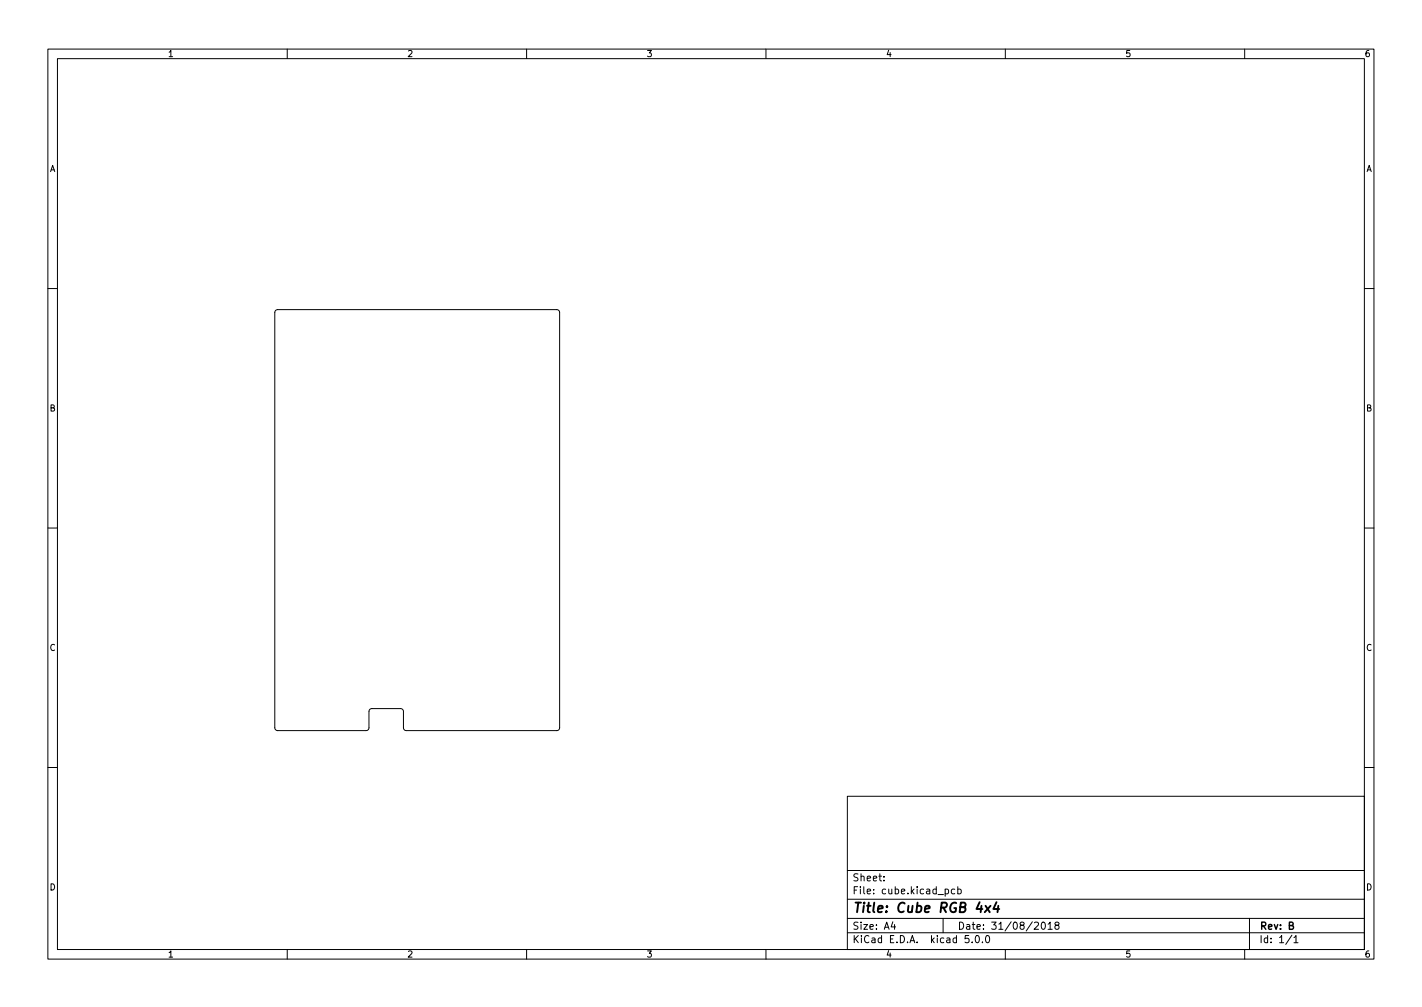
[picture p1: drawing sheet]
<svg xmlns="http://www.w3.org/2000/svg" width="297mm" height="210mm" viewBox="0 0 297 210" stroke-linecap="round" stroke-linejoin="round" font-family="sans-serif">
<defs><g id="words">
<text font-size="2.8" x="178" y="190.6">Title: Cube RGB 4x4</text>
<g font-size="2.1">
<text x="178" y="184">Sheet:</text>
<text x="178" y="186.7">File: cube.kicad_pcb</text>
<text x="178" y="196.9">KiCad E.D.A. kicad 5.0.0</text>
<text x="178" y="194.1">Size: A4</text>
<text x="200" y="194.1">Date: 31/08/2018</text>
<text x="263" y="194.1">Rev: B</text>
<text x="263" y="196.9">Id: 1/1</text>
</g>
<g font-size="1.8">
<text x="35" y="11.9">1</text>
<text x="85" y="11.9">2</text>
<text x="135" y="11.9">3</text>
<text x="185" y="11.9">4</text>
<text x="235" y="11.9">5</text>
<text x="285" y="11.9">6</text>
<text x="10.3" y="35.9">A</text>
<text x="285.3" y="35.9">A</text>
<text x="10.3" y="85.9">B</text>
<text x="285.3" y="85.9">B</text>
<text x="10.3" y="135.9">C</text>
<text x="285.3" y="135.9">C</text>
<text x="10.3" y="185.9">D</text>
<text x="285.3" y="185.9">D</text>
<text x="35" y="199.9">1</text>
<text x="85" y="199.9">2</text>
<text x="135" y="199.9">3</text>
<text x="185" y="199.9">4</text>
<text x="235" y="199.9">5</text>
<text x="285" y="199.9">6</text>
</g>
</g></defs>
<g fill="none" stroke="#000" stroke-width=".21">
<path d="M10 10.2h277v190.1h-277zM12 12.2h273v186.1h-273zM60 10.2v2M110 10.2v2M160 10.2v2M210 10.2v2M260 10.2v2M10 60.2h2M285 60.2h2M10 110.2h2M285 110.2h2M84.9 152.5l-.4-.1-.2-.3v-3.7l-.3-.3-.3-.2-6.4 .2-.2 .4v3.6l-.2 .3-.3 .1h-18.6l-.4-.1-.2-.3v-87.1l.3-.2 .3-.2 58.5 .1 .3 .2 .1 .3v87l-.3 .2-.3 .1h-31.4"/>
<path d="M10 160.2h2M177 166.3h108v32h-108zM285 160.2h2M60 198.3v2M110 198.3v2M160 198.3v2M177 194.8h108M177 191.8h108M177 187.8h108M177 181.8h108M184.6 183.8v.1M184.6 183v.1"/>
<path d="M186.5 192.5l-.4 1h1M186.9 193v1M197 191.8v3M197.4 185.7l.5-.1 .2 .3-.1 .7h-.6M199.4 185.7l-.4-.1-.3 .3 .2 .7h.5M200.1 185.7l.4-.1 .3 .3-.2 .7h-.5M200.1 185.1v1.5M202.4 195.3h-.8v.7l.2-.1 .5 .1 .1 .2v.5l-.3 .1-.5-.1M203.1 196.7v.1M203.9 195.4l.2-.1a.8 .8 0 0 1 .5 .8 .8 .8 0 0 1-.5 .7 1 1 0 0 1-.2-1.4zM205.2 196.7v.1M206 195.5l.2-.2a.8 .8 0 0 1 .5 .8 .8 .8 0 0 1-.5 .7l-.2-.1-.1-.4z"/>
<path d="M210 198.3v2M216.1 192.7l.5-.2 .3 .5-.9 1h.9M217.6 192.7l.3-.2a.8 .8 0 0 1 .5 .8 .8 .8 0 0 1-.5 .7l-.3-.1-.1-.4zM218.9 193l.5-.5v1.5M218.9 194h.9M220.6 193.2l-.2-.3v-.2l.2-.2 .5 .1 .1 .2-.1 .2-.6 .2-.1 .3v.4l.2 .1h.5l.1-.3-.1-.4-.2-.1M260 198.3v2M261 191.8v6.5M269.9 195.3l-1.3 1.9M270.3 195.8l.4-.5v1.5M270.3 196.8h.8"/>
</g>
<path d="M205.9 189.1l.9 1.4M206.9 189.1l-1.2 1.4M208.2 188.4l-.7 1.4h1.2M208.5 189.1l-.1 1.4" fill="none" stroke="#000" stroke-width=".4"/>
<use href="#words"/>
</svg>
